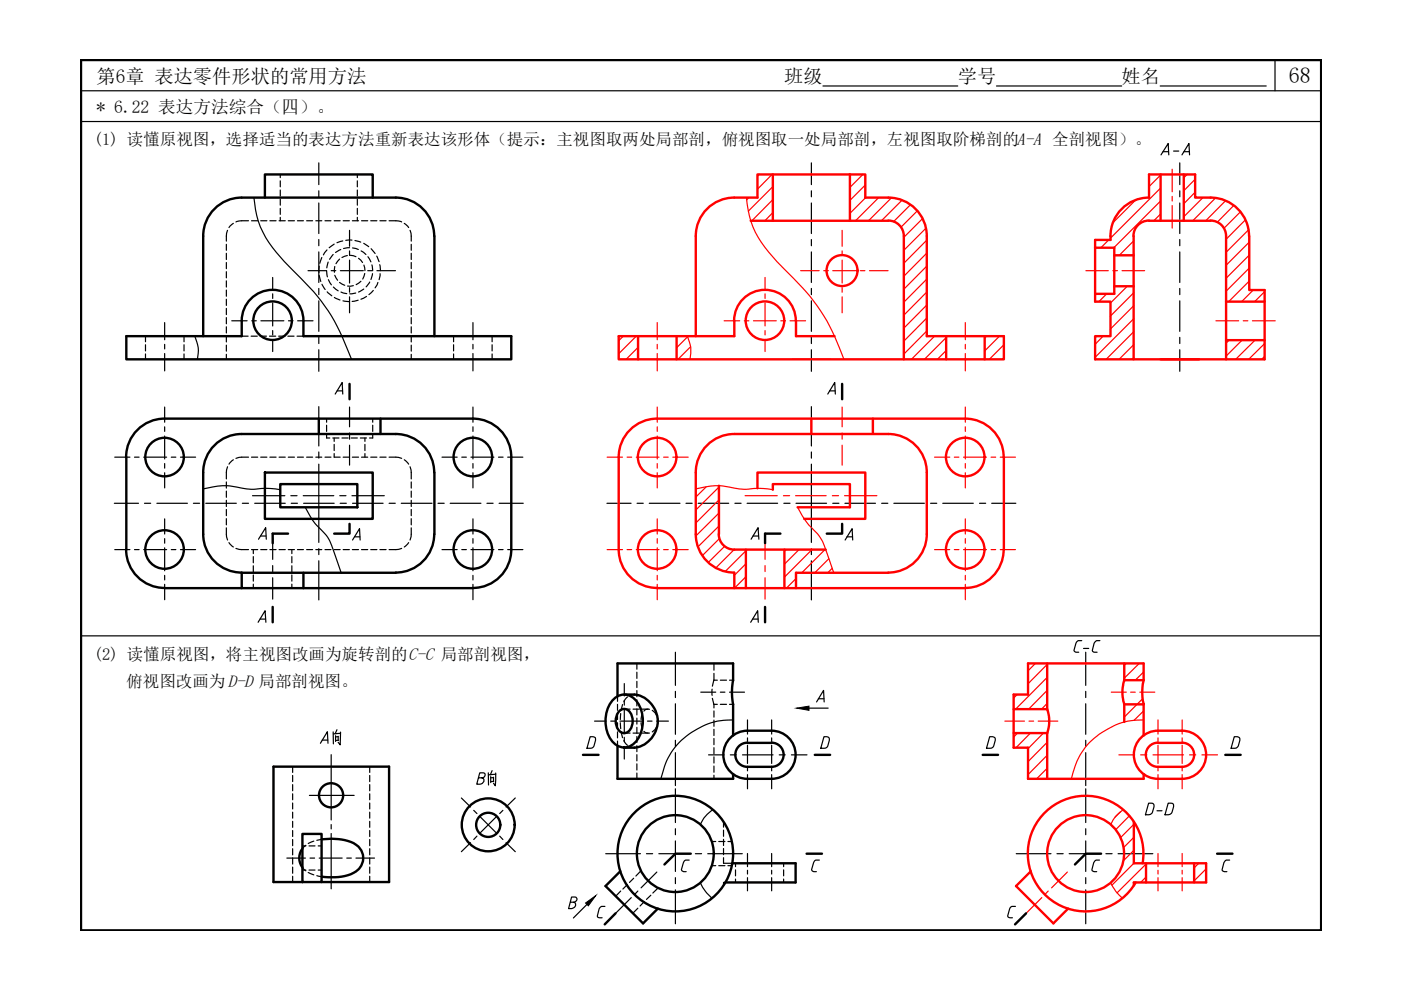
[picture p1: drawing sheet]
<svg xmlns="http://www.w3.org/2000/svg" width="297mm" height="210mm" viewBox="0 0 297 210" stroke-linecap="round" stroke-linejoin="round" font-family="sans-serif">
<defs><g id="words">
<g font-size="6.6">
<text x="67" y="159.1">A向</text>
<text x="100.2" y="167.9">B向</text>
</g>
<g font-size="5.7">
<text x="245.2" y="34.2">A-A</text>
<text x="242" y="173.9">D-D</text>
</g>
<text font-size="5.3" x="226.8" y="139.3">C-C</text>
<text font-size="4.7" x="273.2" y="17.6">68</text>
<g font-size="4.1">
<text x="20.5" y="17.6">第6章 表达零件形状的常用方法</text>
<text x="166.3" y="17.6">班级</text>
<text x="203.1" y="17.6">学号</text>
<text x="237.8" y="17.6">姓名</text>
</g>
<text font-size="3.7" x="20.5" y="23.9">* 6.22 表达方法综合（四）。</text>
<g font-size="3.5">
<text x="19.9" y="30.8">(1) 读懂原视图，选择适当的表达方法重新表达该形体（提示：主视图取两处局部剖，俯视图取一处局部剖，左视图取阶梯剖的A-A 全剖视图）。</text>
<text x="19.9" y="139.9">(2) 读懂原视图，将主视图改画为旋转剖的C-C 局部剖视图，</text>
<text x="26.8" y="145.6">俯视图改画为D-D 局部剖视图。</text>
</g>
</g></defs>
<!-- layer: 0 -->
<path d="M17.2 12.7h262.9v184.6h-262.9z" fill="none" stroke="#000" stroke-width=".51"/>
<path d="M17.2 19.2h262.9M174.5 18.2h28.6M211.3 18.2h26.5M246 18.2h22.5M270.3 12.7v6.5M17.2 25.8h262.9M17.2 134.8h262.9" fill="none" stroke="#000" stroke-width=".25"/>
<g fill="none" stroke="#000" stroke-width=".51">
<path d="M43.1 50.1v21.2M43.1 50a8.1 8.1 0 0 1 8.2-8.1h32.6a8.1 8.1 0 0 1 8.2 8.1M56.2 41.9v-4.9h22.8v4.9M92.1 50.1v21.2M26.8 71.3h24.5a10.2 10.2 0 0 1 1-6.9 6.5 6.5 0 0 1 7.4-2.7 6.5 6.5 0 0 1 4.6 6.3v3.3h44.1v4.9h-81.6zM26.8 96.9v19.6M34.9 88.8a8.1 8.1 0 0 0-8.2 8.1M34.9 88.8h65.4M67.6 88.8v3.2M74.1 81.4v3.3M80.7 88.8v3.2M100.3 88.8a8.1 8.1 0 0 1 8.1 8.1"/>
<path d="M108.4 96.9v19.6a8.1 8.1 0 0 1-8.1 8.2M178.5 81.4v3.3M26.7 116.5a8.1 8.1 0 0 0 8.2 8.2M56.2 100.2h22.8v9.8h-22.8zM59.4 102.6h16.4v5h-16.4zM61.1 113.1h-3.3v2.1M74.1 111.1v2h-3.2M92.1 100.2a8.1 8.1 0 0 0-8.2-8.2h-32.7a8.1 8.1 0 0 0-8.1 8.2v13a8.1 8.1 0 0 0 8.1 8.2M92.1 113.2a8.1 8.1 0 0 1-8.2 8.2M92.1 100.2v13.1M165.5 113.1h-3.3v2.1M178.5 111.1v2h-3.2"/>
<path d="M34.9 124.7h16.4M57.8 128.7v3.2M64.3 121.4v3.3M83.9 121.4h-32.6v3.3h49M162.2 128.7v3.2M130.3 148a3.2 3.2 0 0 1 5.1 1.3 7.1 7.1 0 0 1-1.1 8.4 3.2 3.2 0 0 1-5-1.2 7.1 7.1 0 0 1 1-8.5zM130.9 147.6v-6.9h24.5v3.7a13 13 0 0 0 0 4.9v6.6M130.9 158.1v7h24.5v-1M131.4 150.7a1.55 1.55 0 0 1 2.5 .9 3 3 0 0 1-1.1 3.7 1.83 1.83 0 0 1-2.2-1.7 3.2 3.2 0 0 1 .8-2.9zM132.4 147.3h2.1a5.7 5.7 0 0 1 5 5.6 5.7 5.7 0 0 1-5 5.6h-2.1M158.5 157.5a2.56 2.56 0 0 0-2.6 2.5 2.56 2.56 0 0 0 2.6 2.6h5.1M158.5 157.5h5.1"/>
<path d="M163.6 154.9a5.1 5.1 0 0 1 5.1 5.1 5.1 5.1 0 0 1-5.1 5.1M163.6 157.5a2.56 2.56 0 0 1 2.5 2.5 2.56 2.56 0 0 1-2.5 2.6M163.6 154.9h-5.1a5.1 5.1 0 0 0-5.1 5.1 5.1 5.1 0 0 0 5.1 5.1h5.1M64.1 176.8h4.1v10.2h-4.1zM64.1 179.9a3.3 3.3 0 0 0 0 4M68.2 178a11.7 11.7 0 0 1 7.3 1.1 3.5 3.5 0 0 1 1.4 3.5 3.5 3.5 0 0 1-2.5 2.8 12.7 12.7 0 0 1-6.2 .5M123.6 160h3.3M172.7 160h3.3M208.4 160h3.2M259.8 160h3.2M64.1 187h-6.1v-24.5h24.5v24.5h-14.3M130.5 193.7l-2.3 2.3"/>
<path d="M131.5 184.7l-3.1 3.2 7.9 7.9 3.2-3.2M146.5 181h-3.3l-2.3 2.3M155.3 183h13.4v4.1h-14.9M171 181h3.3M217.5 193.7l-2.3 2.3M233.5 181h-3.3l-2.3 2.3M258 181h3.3"/>
<circle cx="57.8" cy="68" r="4.1"/>
<circle cx="34.9" cy="96.9" r="4.1"/>
<circle cx="100.3" cy="96.9" r="4.1"/>
<circle cx="34.9" cy="116.5" r="4.1"/>
<circle cx="100.3" cy="116.5" r="4.1"/>
<circle cx="70.2" cy="168.6" r="2.56"/>
<circle cx="103.5" cy="174.9" r="5.6"/>
<circle cx="103.5" cy="174.9" r="2.56"/>
<circle cx="143.2" cy="181" r="12.3"/>
<circle cx="143.2" cy="181" r="8.2"/>
</g>
<g fill="none" stroke="#000" stroke-width=".25">
<path d="M59.4 37v.7M59.4 38.3v1.3M75.8 37v.7M75.8 38.3v1.3M48 51.8v1.3M48 53.7v1.3M48 55.7v1.3M48 57.6v1.3M48 59.5v1.4M48.2 48.8a3.9 3.9 0 0 0-.2 2.3M49.5 47.4l-1 .8M52.7 46.8a4.8 4.8 0 0 0-2.7 .3"/>
<path d="M53.3 46.8h1.3M55.3 46.8h1.3M57.2 46.8h1.3M59.2 46.8h1.3M59.4 40.3v1.3M59.4 42.2v1.3M59.4 44.2v1.3M59.4 46.1v.7M61.1 46.8h1.3M63.1 46.8h1.2M65 46.8h1.3M67 46.8h1.2"/>
<path d="M67.7 56.5l-.1 1.3M67.7 58.4l.3 1.3M68.2 54.6l-.4 1.2M68.9 46.8h1.3M69.2 57.4l.2 1.3M69.3 53l-.7 1M69.6 55.6l-.3 1.2M69.6 59.3l.7 1.1M70.6 54l-.7 1M70.9 51.8l-1.1 .7M70.9 46.8h1.2M71 56.5l-.1 1.2"/>
<path d="M71 58.4l.6 1M72 54.9l-.8 1M72 59.9l1.1 .6M72.2 52.9l-1.1 .6M72.7 51.1l-1.3 .4M72.8 46.8h1.3M73.6 54.2l-1.1 .4M74.1 52.5l-1.3 .2M74.3 54.1l1.2 .3M74.6 50.9l-1.3 .1M74.7 46.8h1.3M74.7 52.6l1.3 .3"/>
<path d="M75.3 51l1.2 .3M75.8 40.3v1.3M75.8 42.2v1.3M75.8 44.2v1.3M75.8 46.1v.7M76 54.8l.9 .9M76.5 59.6l-1 .8M76.6 53.2l1 .8M76.7 46.8h1.3M77.1 51.6l1.1 .7M77.2 56.2l.2 1.2M77.3 58l-.4 1.2"/>
<path d="M78 54.4l.6 1.1M78.4 59.8l-.8 1M78.6 46.8h1.3M78.7 52.7l.8 1M78.9 56.2l.1 1.2M79 58l-.4 1.3M79.9 54.3l.5 1.2M80.1 59.9l-.6 1.1M80.5 56.1l.2 1.3M80.5 46.8h1.4M80.6 58l-.2 1.3M82.5 46.8a4.8 4.8 0 0 1 2.7 .3"/>
<path d="M85.7 47.4l.9 .8M86.9 48.8a3.9 3.9 0 0 1 .3 2.3M87.2 51.8v1.3M87.2 53.7v1.3M87.2 55.7v1.3M87.2 57.6v1.3M87.2 59.5v1.4M30.8 71.3v1.2M30.8 73.1v1.3M30.8 75v1.2M39 71.3v1.2M39 73.1v1.3"/>
<path d="M39 75v1.2M48 61.5v1.3M48 63.4v1.4M48 65.4v1.3M48 67.3v1.4M48 69.3v1.3M48 71.2v1.3M48 73.2v1.3M48 75.1v1.1M51.3 71.3h1.3M53.2 71.3h1.4M55.2 71.3h1.3"/>
<path d="M57.1 71.3h1.3M59.1 71.3h1.3M61 71.3h1.3M63 71.3h1.3M68.3 60.3l.6 1.1M69.4 61.9l.9 .8M70.7 60.9l1 .8M70.9 63.1l1.2 .5M72.3 61.9l1.2 .4M72.7 63.8l1.3 .2M74.9 60.6h-1.2M75.4 62.1l-1.2 .2"/>
<path d="M75.9 63.7l-1.2 .2M77.1 61.3l-1.1 .6M77.7 62.9l-1.2 .5M79.1 61.6l-.9 .9M87.2 61.5v1.3M87.2 63.4v1.4M87.2 65.4v1.3M87.2 67.3v1.4M87.2 69.3v1.3M87.2 71.2v1.3M87.2 73.2v1.3M87.2 75.1v1.1"/>
<path d="M96.2 71.3v1.2M96.2 73.1v1.3M96.2 75v1.2M104.3 71.3v1.2M104.3 73.1v1.3M104.3 75v1.2M48.2 99a4.7 4.7 0 0 0-.2 2.5M49.5 97.5l-1 .9M52.7 96.9a4.8 4.8 0 0 0-2.7 .3M53.3 96.9h1.3M55.3 96.9h1.3M57.2 96.9h1.3"/>
<path d="M59.2 96.9h1.3M61.1 96.9h1.3M63.1 96.9h1.2M65 96.9h1.3M67 96.9h1.2M68.9 96.9h1.3M69.2 88.8v.7M69.2 90.2v1.3M69.2 92.1v.8h.7M70.6 92.9h1.3M70.9 96.2v.7h1.2M70.9 92.9v.7"/>
<path d="M70.9 94.2v1.3M72.5 92.9h1.3M72.8 96.9h1.3M74.5 92.9h1.3M74.7 96.9h1.3M76.4 92.9h1.3M76.7 96.9h1.3M77.4 92.9v.7M77.4 94.2v1.3M77.4 96.2v.7M78.6 96.9h1.3M79 88.8v.7"/>
<path d="M79 90.2v1.3M79 92.1v.8h-.7M80.5 96.9h1.4M82.5 96.9a4.8 4.8 0 0 1 2.7 .3M85.7 97.5l.9 .9M86.9 99a4.7 4.7 0 0 1 .3 2.5M48 111.9a4.7 4.7 0 0 0 .2 2.6M48 102.2v1.3M48 104.1v1.3M48 106.1v1.3M48 108v1.3M48 110v1.3"/>
<path d="M48.5 115l1 1M50 116.3a4.8 4.8 0 0 0 2.7 .2M53.3 116.5h1.3M53.7 116.5v.9M53.7 118v1.3M53.7 120v1.3M55.3 116.5h1.3M57.2 116.5h1.3M59.2 116.5h1.3M61.1 116.5h1.3M61.9 116.5v.9M61.9 118v1.3"/>
<path d="M61.9 120v1.3M63.1 116.5h1.2M65 116.5h1.3M67 116.5h1.2M68.9 116.5h1.3M70.9 116.5h1.2M72.8 116.5h1.3M74.7 116.5h1.3M76.7 116.5h1.3M78.6 116.5h1.3M80.5 116.5h1.4M85.2 116.3a4.8 4.8 0 0 1-2.7 .2"/>
<path d="M86.6 115l-.9 1M87.2 111.9a4.7 4.7 0 0 1-.3 2.6M87.2 102.2v1.3M87.2 104.1v1.3M87.2 106.1v1.3M87.2 108v1.3M87.2 110v1.3M53.7 121.9v1.3M53.7 123.9v.8M61.9 121.9v1.3M61.9 123.9v.8M130.9 147.6v1.1"/>
<path d="M130.9 149.3v1.3M130.9 151.3v1.3M130.9 153.2v1.3M130.9 155.2v1.2M130.9 157.1v1M131.5 153.2l.1 1.3M131.6 151.3l-.1 1.3M131.7 155.1l.3 1.3M132 149.4l-.3 1.3M132.3 157l.7 1M132.4 155.4h1.2M132.4 150.4h1.2"/>
<path d="M133 147.8l-.7 1M133.6 158.4l.9 .1M134.2 155.4h1.3M134.2 150.4h1.3M134.5 147.3l-.9 .2M135 140.7v1.2M135 142.5v1.3M135 144.5v1.3M135 146.4v1.3M135 148.4v1.3M135 150.3v1.3M135 152.3v1.2"/>
<path d="M135 154.2v1.3M135 156.2v1.2M135 158.1v1.3M135.9 153.2l.3 1.3M136.2 151.3l-.3 1.3M136.2 155.4h1.2M136.2 150.4h1.2M136.5 155.1l.4 .2 .8 .1M137.7 150.4h-.8l-.4 .4M138.3 150.6l.5 .5 .3 .5M139.1 154.2l-.8 1M139.4 152.2l.1 .7-.1 .7"/>
<path d="M151 146.1v1.3M151 148.1l.4 1.2M151.4 144.2l-.4 1.3M151.4 140.7v1.4M151.4 142.8v1.4M151.4 149.3v.8M151.4 150.7v1.3M151.4 152.7v1.3M151.4 154.6v1.3M151.4 156.6v1.3M151.4 158.5v1.3M151.4 144.2h.7"/>
<path d="M151.4 149.3h.7M152.7 144.2h1.3M152.7 149.3h1.3M154.7 144.2h.7M154.7 149.3h.7M62 162.5v1.3M62 164.4v1.3M62 166.4v1.3M62 168.3v1.3M62 170.3v1.2M62 172.2v1.3M62 174.1v1.3"/>
<path d="M62 176.1v1.3M62 178v1.3M62 179.9v1.4M64.1 179.4h.7M64.8 179.2l-.7 .7M65.5 179.4h1.3M66.5 178.3l-1.2 .5M67.5 179.4h.7M68.2 178l-1 .2M78.4 162.5v1.3M78.4 164.4v1.3M78.4 166.4v1.3"/>
<path d="M78.4 168.3v1.3M78.4 170.3v1.2M78.4 172.2v1.3M78.4 174.1v1.3M78.4 176.1v1.3M78.4 178v1.3M78.4 179.9v1.4M135 160v1.3M135 162v1.3M135 163.9v1.2M150.9 178.4h.9M151.4 160.5v1.3"/>
<path d="M151.4 162.4v1.3M151.4 164.4v.7M152.4 178.4h1.3M153.4 174.2v1.2M153.4 176v1.3M153.4 178v1.3M153.4 179.9v1.3M154.3 178.4h.9M62 181.9v1.3M62 183.8v1.4M62 185.8v1.2M64.1 183.9l.7 .7"/>
<path d="M64.1 184.5h.7M65.3 185l1.2 .5M65.5 184.5h1.3M67.2 185.7l1 .2M67.5 184.5h.7M78.4 181.9v1.3M78.4 183.8v1.4M78.4 185.8v1.2M131.6 188.9l-1.1 1.1M133 187.6l-.9 .9M134.4 186.2l-.9 .9M135.2 192.6l-1 1"/>
<path d="M135.9 184.6l-1.1 1.1M136.6 191.2l-.9 .9M138 189.8l-.9 .9M139.5 188.3l-1.1 1M150.9 183.5h.9M152.4 183.5h1.3M153.4 181.8v1.2h1.9M153.8 187.1h-.4v.6M154.3 183.5h.9M155.9 183v.8M155.9 184.4v1.3M155.9 186.4v.7"/>
<path d="M166.1 183v.8M166.1 184.4v1.3M166.1 186.4v.7"/>
</g>
<g fill="none" stroke="#000" stroke-width=".25">
<path d="M67.6 34.5v4.6M172 34.5v4.6M250.1 34.5v4.6M57.8 58.8v2.5M65.3 57.4h3.9M67.6 40.5v1.2M67.6 43v6.5M67.6 50.8v1.3M67.6 53.4v6.5M70.2 57.4h1M72.2 57.4h4.8M74.1 48.8v3.4"/>
<path d="M74.1 53.2v1M74.1 55.1v4.9M78 57.4h.9M79.9 57.4h3.9M172 40.5v1.2M172 43v6.5M172 50.8v1.3M172 53.4v6.5M250.1 40.5v1.2M250.1 43v6.5M250.1 50.8v1.3M250.1 53.4v6.5"/>
<path d="M34.9 68.4v3.6M34.9 73v1M34.9 75v3.6M49.1 68h3.3M53.4 68h.9M55.3 68h4.9M57.8 62.3v1M57.8 64.2v4.9M57.8 70.1v.9M57.8 72v2.5M61.2 68h.9M63.1 68h3.3"/>
<path d="M67.6 61.2v1.3M67.6 63.8v6.5M67.6 71.5v1.3M67.6 74.2v4.5M74.1 61v1M74.1 62.9v3.4M100.3 68.4v3.6M100.3 73v1M100.3 75v3.6M172 61.2v1.3M172 63.8v6.5M172 71.5v1.3"/>
<path d="M172 74.2v4.5M250.1 61.2v1.3M250.1 63.8v6.5M250.1 71.5v1.3M250.1 74.2v4.5M24.3 96.9h3.2M28.5 96.9h1M30.5 96.9h4.8M34.9 86.3v3.2M34.9 90.5v1M34.9 92.4v4.9M34.9 98.3v1"/>
<path d="M36.3 96.9h1M38.3 96.9h3.2M67.6 98.4v16.6M67.6 86.2v8.4M67.6 95.8v1.3M74.1 86.3v4.2M74.1 91.8v1.3M74.1 94.4v4.2M93.7 96.9h3.2M97.9 96.9h1M99.9 96.9h4.8M100.3 86.3v3.2"/>
<path d="M100.3 90.5v1M100.3 92.4v4.9M100.3 98.3v1M105.7 96.9h1M107.6 96.9h3.3M172 98.4v16.6M172 86.2v8.4M172 95.8v1.3M24.2 106.7h5.2M24.3 116.5h3.2M28.5 116.5h1M30.5 116.5h4.8"/>
<path d="M30.6 106.7h1.3M33.3 106.7h6.4M34.9 100.2v3.2M34.9 110v3.2M34.9 114.2v1M34.9 116.1v4.9M36.3 116.5h1M38.3 116.5h3.2M41 106.7h1.3M43.6 106.7h6.5M51.4 106.7h1.3M53.5 105.1h6.9"/>
<path d="M54 106.7h6.5M57.8 114.1v4.5M57.8 119.9v1.3M61.7 105.1h1.3M61.8 106.7h1.3M64.3 105.1h6.5M64.4 106.7h6.5M67.6 116.3v1.3M67.6 118.9v8.3M72 105.1h1.3M72.1 106.7h1.3M74.6 105.1h6.9"/>
<path d="M74.7 106.7h6.5M82.5 106.7h1.3M85.1 106.7h6.5M92.9 106.7h1.3M93.7 116.5h3.2M95.4 106.7h6.6M97.9 116.5h1M99.9 116.5h4.8M100.3 100.2v3.2M100.3 110v3.2M100.3 114.2v1M100.3 116.1v4.9"/>
<path d="M103.2 106.7h1.3M105.7 116.5h1M105.8 106.7h5.1M107.6 116.5h3.3M128.7 106.7h5.1M135.1 106.7h1.3M137.7 106.7h6.5M145.4 106.7h1.4M148 106.7h6.5M155.8 106.7h1.3M158.4 106.7h6.5M166.2 106.7h1.3"/>
<path d="M168.8 106.7h6.4M172 116.3v1.3M172 118.9v8.3M176.6 106.7h1.3M179.1 106.7h6.5M186.9 106.7h1.3M189.5 106.7h6.5M197.3 106.7h1.3M199.9 106.7h6.5M207.7 106.7h1.3M210.3 106.7h5.1M34.9 122v1"/>
<path d="M34.9 123.9v3.3M57.8 122.5v4.5M100.3 122v1M100.3 123.9v3.3M143.2 138.3v7M230.2 138.3v7M126.1 152.9h2.4M129.5 152.9h1M131.4 152.9h4.9M132.4 144.9v2.7M132.4 148.5v1M132.4 150.5v4.8"/>
<path d="M132.4 156.3v1M132.4 158.3v2.6M137.3 152.9h.9M139.2 152.9h2.5M143.2 146.6v1.3M143.2 149.2v6.5M143.2 157v1.3M143.2 159.6v7M148.6 146.8h3.2M152.7 146.8h1M154.7 146.8h3.1M158.5 152.6v3"/>
<path d="M158.5 156.4v.8M158.5 158v3.9M163.6 152.6v3M163.6 156.4v.8M163.6 158v3.9M230.2 146.6v1.3M230.2 149.2v6.5M230.2 157v1.3M230.2 159.6v7M65.6 168.6h9.5M70.2 176.7v11.8M70.2 160v13.8"/>
<path d="M70.2 174.8v1M97.8 169.2l2 1.9M99.8 178.7l-2 1.9M100.4 171.8l.7 .7M101.1 177.3l-.7 .7M101.8 173.2l3.4 3.4M105.2 173.2l-3.4 3.4M105.9 177.3l.7 .7M106.6 171.8l-.7 .7M107.3 178.7l1.9 1.9M109.2 169.2l-1.9 1.9M143.2 167.2v7.2"/>
<path d="M143.2 175.7v1.3M143.2 178.3v6.5M150.2 160h3.3M154.8 160h1.3M157.4 160h6.5M158.5 162.7v.7M158.5 164.2v3M163.6 162.7v.7M163.6 164.2v3M165.2 160h1.3M167.8 160h3.3M230.2 167.2v7.2"/>
<path d="M230.2 175.7v1.3M230.2 178.3v6.5M60.8 181.9h4M65.7 181.9h1M67.7 181.9h4.8M73.5 181.9h1M75.5 181.9h3.9M128.4 181h7.4M133.8 190.3l-3.3 3.4M135.2 188.9l-.6 .7M137.1 181h1.3M139.3 184.9l-3.4 3.3"/>
<path d="M139.7 181h6.5M143.2 186.1v1.3M143.2 188.7v7.2M147.4 181h1.3M150.1 181h7.3M158.5 181v2.8M158.5 184.5v.8M158.5 186.1v2.8M163.6 181v2.8M163.6 184.5v.8M163.6 186.1v2.8M215.5 181h7.3"/>
<path d="M224.1 181h1.3M226.7 181h6.5M230.2 186.1v1.3M230.2 188.7v7.2M234.5 181h1.3M237.1 181h7.3"/>
</g>
<g fill="none" stroke="#000" stroke-width=".25">
<path d="M53.8 41.9a19.3 19.3 0 0 0 5.6 12.6l2.6 2.8a41.8 41.8 0 0 1 11.6 16.5l.9 2.4M41.3 71.3l.6 1.8a6.2 6.2 0 0 1 0 3.1M167.9 76.2h8.2M71.1 83.6l1.4-2.5 .2 2.5M71.5 82.9h1.1M175.5 83.6l1.5-2.5 .1 2.5M175.9 82.9h1.2M43.1 103.7a15.7 15.7 0 0 1 9.2 0h1.5l2.6-.2 3 .3M54.8 114.3l1.5-2.4 .2 2.4M55.2 113.7h1.2M64.7 107.6a18.7 18.7 0 0 0 4.5 5.9l1.1 2.2 2 5.7M74.7 114.5l1.5-2.4 .2 2.4"/>
<path d="M75.2 113.8h1.1M159.2 114.3l1.5-2.4 .2 2.4M159.7 113.7h1.1M179.2 114.5l1.5-2.4 .1 2.4M179.6 113.8h1.1M54.7 131.9l1.5-2.4 .2 2.4M55.1 131.3h1.2M159.2 131.9l1.4-2.4 .2 2.4M159.6 131.3h1.1M125.1 156.2h.6l.5 .2 .1 .6-.5 1.4-.3 .2-1.1 .1zM155.4 152.6a15.4 15.4 0 0 0-15.3 12.5M171.5 150.1h4.1"/>
<path d="M173.1 148.8l1.5-2.4 .1 2.4M173.5 148.2h1.2M174.7 156.2l.9 .1 .2 .3v.4l-.4 1.4-.3 .2-1.1 .1zM209.8 156.2h.7a.56 .56 0 0 1 .5 .8l-.4 1.4-.3 .2-1.1 .1zM261.7 156.2h.6a.56 .56 0 0 1 .6 .8l-.5 1.4-.3 .2-1.1 .1zM151.1 171.6l-1.8 1.8-.8 1.4M226.1 165.1h8.2M121 191.3h.8a.56 .56 0 0 0 .5-.5 .56 .56 0 0 0-.4-.6h-.7l-.6 2.4h.8a.67 .67 0 0 0 .6-.6 .67 .67 0 0 0-.3-.7M124.4 191.8l-2.8 2.8M128.3 192.2h-.8l-.3 .2-.6 1.8 .3 .3 .8 .1M146.1 182.4l-1 .1-.6 1.9 .4 .4h.6M148.5 187.2l1 1.8 1.4 1.4"/>
<path d="M173.7 182.4l-1 .1-.6 1.9 .2 .3 .8 .1M215.3 192.2h-.8l-.3 .2-.6 1.8 .3 .3 .8 .1M233.1 182.4l-.9 .1-.3 .4-.4 1.5 .3 .3 .7 .1M260.7 182.4l-.9 .1-.3 .4-.4 1.5 .3 .3 .7 .1"/>
</g>
<path d="M168.9 150.1l2.6-.4v.9zM124.1 191.5l2.2-1.6-1.6 2.2z" fill="#000" stroke="#000" stroke-width=".21"/>
<g fill="none" stroke="#f00" stroke-width=".51">
<path d="M163.9 37v9.8M180.2 37v9.8M246.1 37v9.8M251 37v9.8M147.5 50.1v21.2M159.2 46.8h29.2M188.3 41.9a8.1 8.1 0 0 1 8.2 8.1M188.3 46.8a3.3 3.3 0 0 1 3.3 3.2M188.4 41.9h-4.9v-4.9h-22.9v4.9h-4.9a8.1 8.1 0 0 0-8.2 8.1M191.6 50.1v26.1M196.5 50.1v21.2h16.3v4.9h-81.6v-4.9h24.5v-3.3M232.2 52.5h4v9.8h-4"/>
<path d="M235.4 50.1v.8h-3.2v13.1h3.2v7.3h-3.2v4.9h35.9v-14.7h-3.2v-11.4M236.2 54.1h4.2M240.4 50.1v26.1M243.6 46.8a3.3 3.3 0 0 0-3.3 3.2M243.6 46.8h13.1M256.7 46.8a3.3 3.3 0 0 1 3.3 3.2M256.7 41.9a8.1 8.1 0 0 1 8.1 8.1M256.7 41.9h-3.3v-4.9h-9.8v4.9a8.1 8.1 0 0 0-8.2 8.1M260 50.1v26.1M135.3 71.3v4.9M143.5 71.3v4.9M155.6 68a6.5 6.5 0 0 1 6.6-6.5 6.5 6.5 0 0 1 6.5 6.5"/>
<path d="M168.8 68v3.3h8.1M200.6 71.3v4.9M208.8 71.3v4.9M236.2 60.7h4.2M260 64h8.1M260 72.1h8.1M131.2 96.9a8.1 8.1 0 0 1 8.1-8.1h65.4a8.1 8.1 0 0 1 8.1 8.1M131.2 96.9v19.6a8.1 8.1 0 0 0 8.1 8.2M172 88.8v3.2M185.1 88.8v3.2M188.3 92a8.1 8.1 0 0 1 8.2 8.2v13a8.1 8.1 0 0 1-8.2 8.2M188.4 92h-32.7a8.1 8.1 0 0 0-8.2 8.2v13a8.1 8.1 0 0 0 8.2 8.2"/>
<path d="M212.8 96.9v19.6a8.1 8.1 0 0 1-8.2 8.2M152.4 113.2a3.3 3.3 0 0 0 3.3 3.3h19.4M152.4 103v10.3M158.1 116.5v8.2M160.6 103.5v-3.3h22.9v9.8h-13M163.9 103.8v-1.2h16.3v5h-11.1M166.3 116.5v8.2M139.3 124.7h16.4M155.7 121.4v3.3h49M188.4 121.4h-19.6v3.3M214.9 150.4h7.1a7.8 7.8 0 0 1 0 5h-7.1M222 140.7v9.7"/>
<path d="M222 155.4v9.7M238.4 144.2a8.8 8.8 0 0 0 0 5.1M238.4 140.7v3.5M238.4 149.3v3.8M238.4 144.2h4.1M238.4 149.3h4.1M242.5 144.2l-.1 .1a11.8 11.8 0 0 0 0 4.9l.1 .1M242.5 144.2v-3.5h-24.5v6.6h-3.1v11.2h3.1v6.6h24.5v-1M242.5 149.3v6.6M245.5 157.5a2.56 2.56 0 0 0-2.6 2.5 2.56 2.56 0 0 0 2.6 2.6h5.1M245.5 157.5h5.1M250.6 154.9a5.1 5.1 0 0 1 5.1 5.1 5.1 5.1 0 0 1-5.1 5.1"/>
<path d="M250.6 157.5a2.56 2.56 0 0 1 2.6 2.5 2.56 2.56 0 0 1-2.6 2.6M250.6 154.9h-5.1a5.1 5.1 0 0 0-5.1 5.1 5.1 5.1 0 0 0 5.1 5.1h5.1M240.4 174.2v8.8h15.3v4.1h-15.3v.6M218.6 184.7l-3.2 3.2 7.9 7.9 3.2-3.2M242.3 183a12.3 12.3 0 0 0-15-13.9 12.3 12.3 0 0 0-6.9 19.2 12.3 12.3 0 0 0 20.4-1.2M243 183v4.1M253.2 183v4.1"/>
<circle cx="178.5" cy="57.4" r="3.3"/>
<circle cx="162.2" cy="68" r="4.1"/>
<circle cx="139.3" cy="96.9" r="4.1"/>
<circle cx="204.6" cy="96.9" r="4.1"/>
<circle cx="139.3" cy="116.5" r="4.1"/>
<circle cx="204.6" cy="116.5" r="4.1"/>
<circle cx="230.2" cy="181" r="8.2"/>
</g>
<g fill="none" stroke="#f00" stroke-width=".25">
<path d="M160.9 37l-.3 .4M163.7 37l-3.1 3.1M163.9 39.6l-5.2 5.2M180.2 37h.1M183 37l-2.8 2.7M183.5 39.2l-3.3 3.3M246.1 37.1l-2.5 2.5M246.1 39.9l-10.7 10.6M248.5 35.9v4.8M251.7 37l-.7 .7M253.4 38l-2.4 2.5M158.3 41.9a19.3 19.3 0 0 0 5.6 12.6l2.6 2.8a43.1 43.1 0 0 1 12.4 18.9"/>
<path d="M158.8 41.9l-.5 .5M162.2 58.8v2.5M163.9 42.3l-4.5 4.5M163.9 45.1l-1.7 1.7M169.7 57.4h4M174.7 57.4h.9M176.6 57.4h4.8M178.5 48.8v3.4M178.5 53.2v1M178.5 55.1v4.9M182.4 57.4h1M183.5 41.9l-3.3 3.3"/>
<path d="M184.3 57.4h4M186.3 41.9l-4.9 4.9M189 41.9l-4.9 4.9M191.2 42.4l-4.3 4.4M193.1 43.4l-3.6 3.6M194.5 44.7l-3.5 3.5M195.6 46.3l-4 4M196.3 48.4l-4.7 4.7M196.5 50.9l-4.9 4.9M196.5 53.7l-4.9 4.9M196.5 56.4l-4.9 4.9M196.5 59.2l-4.9 4.9"/>
<path d="M230.2 57.4h4.8M232.3 50.9l-.1 .1M235.1 50.9l-1.7 1.6M236 57.4h.9M237.9 57.4h4.8M240.4 51.1l-3.1 3M240.4 53.8l-.3 .3M240.8 42.4l-4.8 4.8M246.1 42.6l-9.9 9.9M246.1 45.4l-1.5 1.4M248.5 41.6v1M248.5 43.6v4.8"/>
<path d="M253.4 40.8l-2.4 2.4M255 41.9l-4 4.1M257.7 42l-4.8 4.8M259.9 42.5l-4.3 4.3M261.6 43.5l-3.5 3.6M263 44.9l-3.5 3.5M264.1 46.6l-4.1 4.1M264.7 48.7l-4.7 4.8M264.9 51.3l-4.9 4.9M264.9 54.1l-4.9 4.9M264.9 56.8l-4.9 5M264.9 59.6l-4.4 4.4"/>
<path d="M132.2 71.3l-1 .9M134.9 71.3l-3.7 3.7M135.3 73.6l-2.6 2.6M139.3 68.4v3.6M139.3 73v1M139.3 75v3.6M145.7 71.3a7.1 7.1 0 0 1 .6 4.9M145.8 71.4l-2.3 2.3M146.4 73.5l-2.7 2.7M153.5 68h3.3M157.8 68h1M159.8 68h4.8"/>
<path d="M162.2 62.3v1M162.2 64.2v4.9M162.2 70.1v.9M162.2 72v2.5M165.6 68h.9M167.5 68h3.3M178.5 61v1M178.5 62.9v3.4M196.5 61.9l-4.9 4.9M196.5 64.7l-4.9 4.9M196.5 67.4l-4.9 4.9M196.5 70.2l-4.9 4.9"/>
<path d="M198.1 71.3l-4.9 4.9M200.6 71.6l-4.6 4.6M200.6 74.3l-1.9 1.9M204.7 68.4v3.6M204.7 73v1M204.7 75v3.6M209.2 71.3l-.4 .4M211.9 71.3l-3.1 3.1M212.8 73.1l-3.1 3.1M212.8 75.8l-.3 .4M233.9 71.3l-1.7 1.7M234.6 62.3l-1.6 1.7"/>
<path d="M239 60.7l-3.6 3.5M240.4 62.1l-5 4.9M240.4 64.8l-5 5M240.4 67.6l-8.2 8.2M240.4 70.3l-5.9 5.9M240.4 73.1l-3.1 3.1M240.4 75.8l-.4 .4M257.8 68h4.8M260.6 72.1l-.6 .7M263.3 72.1l-3.3 3.4M263.6 68h1M265.5 68h4.9"/>
<path d="M265.7 61.5l-2.4 2.5M266.1 72.1l-4.1 4.1M268.1 61.8l-2.1 2.2M268.1 72.8l-3.4 3.4M268.1 75.6l-.6 .6M128.7 96.9h3.3M133 96.9h.9M134.9 96.9h4.8M139.3 86.3v3.2M139.3 90.5v1M139.3 92.4v4.9M139.3 98.3v1"/>
<path d="M140.7 96.9h1M142.6 96.9h3.3M178.5 86.3v4.2M178.5 91.8v1.3M178.5 94.4v4.2M198.1 96.9h3.3M202.3 96.9h1M204.3 96.9h4.9M204.7 86.3v3.2M204.7 90.5v1M204.7 92.4v4.9M204.7 98.3v1"/>
<path d="M210.1 96.9h1M212.1 96.9h3.2M128.7 116.5h3.3M133 116.5h.9M134.9 116.5h4.8M139.3 100.2v3.2M139.3 110v3.2M139.3 114.2v1M139.3 116.1v4.9M140.7 116.5h1M142.6 116.5h3.3M147.5 103.7a15.7 15.7 0 0 1 9.2 0h1.5l2.6-.2 3.1 .3"/>
<path d="M149.7 103.2l-2.2 2.2M152.4 103.3l-4.9 4.8M152.4 106l-4.9 4.9M152.4 108.8l-4.9 4.9M152.4 111.5l-4.4 4.4M152.6 114.2l-3.7 3.6M153.7 115.8l-3.6 3.5M155.6 116.5l-3.8 3.9M158 105.1h6.8M158.1 116.8l-4.4 4.4M158.1 119.5l-2.4 2.5M162.2 114.1v4.5"/>
<path d="M162.2 119.9v1.3M166.1 105.1h1.3M166.7 116.5l-.4 .4M168.7 105.1h6.5M169.1 107.6a18.7 18.7 0 0 0 4.5 5.9l.3 .4a11 11 0 0 1 1.6 3.7l1.3 3.8M169.4 116.5l-3.1 3.1M172.2 116.5l-5.9 5.9M174.9 116.5l-4.9 4.9M175.7 118.5l-3 2.9M176.5 105.1h1.3M179.1 105.1h6.8M198.1 116.5h3.3"/>
<path d="M202.3 116.5h1M204.3 116.5h4.9M204.7 100.2v3.2M204.7 110v3.2M204.7 114.2v1M204.7 116.1v4.9M210.1 116.5h1M212.1 116.5h3.2M139.3 122v1M139.3 123.9v3.3M158.1 122.3l-2.4 2.4M162.2 122.5v4.5"/>
<path d="M168.8 122.7l-2.1 2M176.4 120.5l-.9 .9M204.7 122v1M204.7 123.9v3.3M213 152.9h4.2M215.6 147.3l-.7 .7M215.7 155.4l-.8 .9M218.2 152.9h.9M218.5 155.4l-3.1 3.1M219.5 140.7l-1.5 1.5M220.1 152.9h4.2M221.2 155.4l-3.2 3.3"/>
<path d="M222 140.9l-4 4.1M222 143.6l-6.7 6.8M222 146.4l-3.9 4M222 149.1l-1.2 1.3M222 157.4l-4 4.1M235.6 146.8h3.2M238.8 140.7l-.4 .3M239.7 146.8h1M241.5 140.7l-3.1 3.1M241.7 146.8h3.1M242.3 148.2l-3.9 3.8M242.5 152.6a15.4 15.4 0 0 0-15.4 12.5"/>
<path d="M242.5 142.5l-1.8 1.7M242.5 150.7l-2.1 2M245.5 152.6v3M245.5 156.4v.8M245.5 158v3.9M250.6 152.6v3M250.6 156.4v.8M250.6 158v3.9M222 160.1l-4 4.1M222 162.9l-2.2 2.2M237.2 160h3.4M237.6 172.1l-1.2 1.2"/>
<path d="M238.2 171.6l-1.6 1.4-1.1 1.8M239.5 173l-2.9 2.9M240.4 174.8l-2.8 2.8M240.4 177.5l-2.1 2.1M241.8 160h1.3M244.5 160h6.4M245.5 162.7v.7M245.5 164.2v3M250.6 162.7v.7M250.6 164.2v3M252.2 160h1.3M254.8 160h3.3"/>
<path d="M220.9 190.3l-3.4 3.4M222.2 188.9l-.6 .7M226.3 184.9l-3.3 3.3M235.5 187.2l1 1.8 1.5 1.4M240.4 180.3l-2.2 2.1M240.4 183l-4.7 4.7M243 183.2l-6.2 6.1M243 186l-1.2 1.1M245.5 181v2.8M245.5 184.5v.8M245.5 186.1v2.8M250.6 181v2.8"/>
<path d="M250.6 184.5v.8M250.6 186.1v2.8M254.2 183l-1 1M255.7 184.2l-2.5 2.6M255.7 187l-.1 .1"/>
</g>
<use href="#words"/>
</svg>
